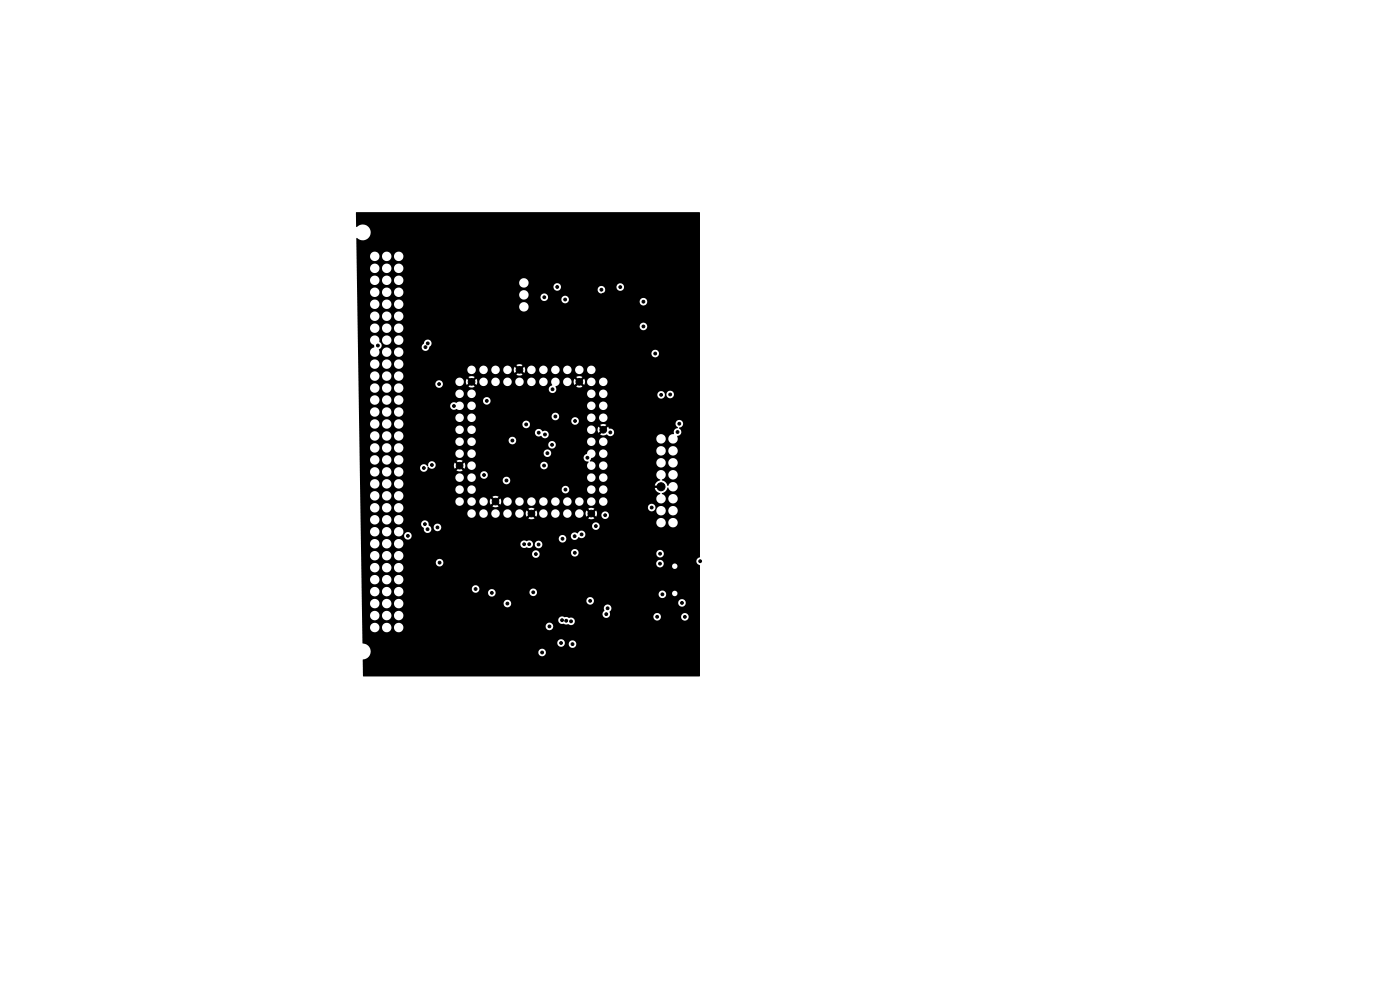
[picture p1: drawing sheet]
<svg xmlns="http://www.w3.org/2000/svg" width="297mm" height="210mm" viewBox="0 0 297 210" stroke-linecap="round" stroke-linejoin="round" font-family="sans-serif">
<g fill="#000" stroke="#000" stroke-width=".21">
<circle cx="126.2" cy="59.3" r=".3"/>
<circle cx="128.5" cy="59" r=".3"/>
<circle cx="80.2" cy="73.3" r=".3"/>
<circle cx="90.3" cy="73.6" r=".3"/>
<circle cx="90.7" cy="72.8" r=".3"/>
<circle cx="94.7" cy="73.3" r=".3"/>
<circle cx="98.3" cy="79.3" r=".3"/>
<circle cx="110.2" cy="78.5" r=".71"/>
<circle cx="115.5" cy="63.1" r=".3"/>
<circle cx="118.2" cy="60.9" r=".3"/>
<circle cx="119.9" cy="63.5" r=".3"/>
<circle cx="127.6" cy="61.5" r=".3"/>
<circle cx="128" cy="62.5" r=".3"/>
<circle cx="131.6" cy="60.9" r=".3"/>
<circle cx="136.5" cy="69.3" r=".3"/>
<circle cx="136.5" cy="64" r=".3"/>
<circle cx="139" cy="77.7" r=".3"/>
<circle cx="139" cy="75" r=".3"/>
<circle cx="89.9" cy="99.3" r=".3"/>
<circle cx="91.6" cy="98.6" r=".3"/>
<circle cx="93.2" cy="81.5" r=".3"/>
<circle cx="96.3" cy="86.1" r=".3"/>
<circle cx="97.5" cy="98.8" r=".71"/>
<circle cx="100" cy="81" r=".71"/>
<circle cx="103.3" cy="85" r=".3"/>
<circle cx="108.7" cy="93.5" r=".3"/>
<circle cx="111.6" cy="90" r=".3"/>
<circle cx="114.3" cy="91.8" r=".3"/>
<circle cx="115.4" cy="98.8" r=".3"/>
<circle cx="115.6" cy="92.2" r=".3"/>
<circle cx="116.1" cy="96.1" r=".3"/>
<circle cx="117.1" cy="94.4" r=".3"/>
<circle cx="117.2" cy="82.6" r=".3"/>
<circle cx="117.8" cy="88.4" r=".3"/>
<circle cx="122" cy="89.3" r=".3"/>
<circle cx="122.9" cy="81" r=".71"/>
<circle cx="124.6" cy="97.1" r=".3"/>
<circle cx="128" cy="91.2" r=".71"/>
<circle cx="129.5" cy="91.7" r=".3"/>
<circle cx="140.3" cy="83.8" r=".3"/>
<circle cx="142.2" cy="83.7" r=".3"/>
<circle cx="143.7" cy="91.6" r=".3"/>
<circle cx="144.1" cy="89.9" r=".3"/>
<circle cx="86.5" cy="113.7" r=".3"/>
<circle cx="90.1" cy="111.2" r=".3"/>
<circle cx="90.7" cy="112.3" r=".3"/>
<circle cx="92.8" cy="111.9" r=".3"/>
<circle cx="93.3" cy="119.4" r=".3"/>
<circle cx="102.7" cy="100.8" r=".3"/>
<circle cx="105.1" cy="106.4" r=".71"/>
<circle cx="107.4" cy="101.9" r=".3"/>
<circle cx="111.2" cy="115.4" r=".3"/>
<circle cx="112.3" cy="115.4" r=".3"/>
<circle cx="112.7" cy="108.9" r=".71"/>
<circle cx="113.7" cy="117.5" r=".3"/>
<circle cx="114.3" cy="115.5" r=".3"/>
<circle cx="119.3" cy="114.3" r=".3"/>
<circle cx="120" cy="103.9" r=".3"/>
<circle cx="121.9" cy="113.7" r=".3"/>
<circle cx="121.9" cy="117.3" r=".3"/>
<circle cx="123.4" cy="113.4" r=".3"/>
<circle cx="125.4" cy="108.9" r=".71"/>
<circle cx="126.4" cy="111.6" r=".3"/>
<circle cx="128.4" cy="109.3" r=".3"/>
<circle cx="138.3" cy="107.7" r=".3"/>
<circle cx="140" cy="119.6" r=".3"/>
<circle cx="140" cy="117.5" r=".3"/>
<circle cx="140.2" cy="103.3" r=".85"/>
<circle cx="148.5" cy="119" r=".3"/>
<circle cx="93.3" cy="133.5" r=".3"/>
<circle cx="96.5" cy="122" r=".3"/>
<circle cx="100.9" cy="124.9" r=".3"/>
<circle cx="104.3" cy="125.8" r=".3"/>
<circle cx="107.6" cy="128" r=".3"/>
<circle cx="113" cy="134.2" r=".3"/>
<circle cx="113.1" cy="125.6" r=".3"/>
<circle cx="115" cy="138.4" r=".3"/>
<circle cx="116.6" cy="132.9" r=".3"/>
<circle cx="117.5" cy="132" r=".3"/>
<circle cx="119" cy="136.4" r=".3"/>
<circle cx="119.2" cy="131.6" r=".3"/>
<circle cx="120.1" cy="131.7" r=".3"/>
<circle cx="121.1" cy="131.8" r=".3"/>
<circle cx="121.5" cy="136.6" r=".3"/>
<circle cx="123" cy="130" r=".3"/>
<circle cx="125" cy="132" r=".3"/>
<circle cx="125" cy="132.8" r=".3"/>
<circle cx="125.2" cy="127.5" r=".3"/>
<circle cx="128.6" cy="130.3" r=".3"/>
<circle cx="128.9" cy="129" r=".3"/>
<circle cx="131.2" cy="120.2" r=".3"/>
<circle cx="139.4" cy="130.8" r=".3"/>
<circle cx="140.5" cy="126.1" r=".3"/>
<circle cx="144.7" cy="127.9" r=".3"/>
<circle cx="145.3" cy="130.9" r=".3"/>
<circle cx="120.8" cy="140.5" r=".3"/>
</g>
<path d="M75.5 45.1l72.9-.1 .1 73.2a.89 .89 0 0 0-.8 .9 .89 .89 0 0 0 .8 .9l-.1 23.5h-71.3l-.1-.1-.1-3.4 .2-.1a1.67 1.67 0 0 0 1.5-1.5h35.6v.2a.81 .81 0 0 0 1.3 .4 .81 .81 0 0 0-.1-1.3 .81 .81 0 0 0-1.2 .7h-35.6v-.1a2.01 2.01 0 0 0-1.7-1.9h41.3v.2a.8 .8 0 0 0 .8 .6 .8 .8 0 0 0 .8-.6h.8l.1 .2a.8 .8 0 0 0 1.3 .5 .8 .8 0 0 0-.2-1.4 .8 .8 0 0 0-1.2 .7h-.8a.81 .81 0 0 0-.7-1 .81 .81 0 0 0-.9 .8h-41.3l-.1-3.2h1.7v.2a1.01 1.01 0 0 0 1.1 .7 1.01 1.01 0 0 0 .9-.9h.5l.1 .2a1.01 1.01 0 0 0 1 .7 1.01 1.01 0 0 0 .9-.9h.6v.2a1 1 0 0 0 1.2 .7 1 1 0 0 0 .8-1.2h30.2v.2a.8 .8 0 0 0 1.3 .4 .8 .8 0 0 0-.2-1.3 .8 .8 0 0 0-1.1 .7l-30.3-.1a1.01 1.01 0 0 0-1.1-.7 1.01 1.01 0 0 0-.8 1.1h-.6v-.2a1.01 1.01 0 0 0-1.1-.9 1.01 1.01 0 0 0-.9 1.1h-.5v-.2a1.01 1.01 0 0 0-1.1-.9 1.01 1.01 0 0 0-.9 1.1h-1.7v-2.5h1.7v.2a1.01 1.01 0 0 0 1.1 .7 1.01 1.01 0 0 0 .9-.9h.5l.1 .2a1.01 1.01 0 0 0 1 .7 1.01 1.01 0 0 0 .9-.9h.6v.2a1 1 0 0 0 1.2 .7h33.6l.1 .1a.87 .87 0 0 0 1.1 .6l.5 .2 .4-.1a.86 .86 0 0 0 1.1 .1 .86 .86 0 0 0 .2-1.2 .86 .86 0 0 0-1.2-.2l-.3-.2h-.5a.86 .86 0 0 0-1.4 .7h-33.6a1 1 0 0 0 .7-1.3h42.3v.2a.81 .81 0 0 0 1.4 .3h9.4v.2a.8 .8 0 0 0 .9 .6 .8 .8 0 0 0 .7-.7h4.3v.1a.8 .8 0 0 0 1.3 .5 .8 .8 0 0 0-.2-1.4 .8 .8 0 0 0-1.1 .8l-4.3-.1a.81 .81 0 0 0-.8-.8 .81 .81 0 0 0-.8 .8h-9.4l.2-.3v-.5a.43 .43 0 0 1 .2-.6 .83 .83 0 0 0-.8-1.2 .83 .83 0 0 0-.6 1.4l-.4 .7-42.3-.1a1 1 0 0 0-1.2-.6 1 1 0 0 0-.7 1.1h-.6v-.2a1.01 1.01 0 0 0-1.1-.9 1.01 1.01 0 0 0-.9 1.1h-.5v-.2a1.01 1.01 0 0 0-1.1-.9 1.01 1.01 0 0 0-.9 1.1h-1.7v-2.6h1.7v.2a1.01 1.01 0 0 0 1.1 .7 1.01 1.01 0 0 0 .9-.9h.5l.1 .2a1.01 1.01 0 0 0 1 .7 1.01 1.01 0 0 0 .9-.9h.6v.2a1 1 0 0 0 1.1 .7 1 1 0 0 0 .9-1h21.2l.1 .2a.8 .8 0 0 0 1.1 .5 .8 .8 0 0 0 .2-1.2h16.2v.1a.8 .8 0 0 0 .7 .7 .8 .8 0 0 0 .8-.4h18v.2a.81 .81 0 0 0 1.3 .4 .81 .81 0 0 0-.2-1.3 .81 .81 0 0 0-1.1 .7l-18-.1a.81 .81 0 0 0-.5-1.1 .81 .81 0 0 0-1 .8l-16.3-.1a.81 .81 0 0 0-.8-.1 .81 .81 0 0 0-.5 .7l-21.2-.1a1.01 1.01 0 0 0-1.1-.9 1.01 1.01 0 0 0-.9 1.1h-.6v-.2a1.01 1.01 0 0 0-1.1-.9 1.01 1.01 0 0 0-.9 1.1h-.5v-.2a1.01 1.01 0 0 0-1.1-.9 1.01 1.01 0 0 0-.9 1.1h-1.7l-.1-2.5h1.8v.2a1.01 1.01 0 0 0 1.1 .7 1.01 1.01 0 0 0 .9-.9h.5l.1 .2a1.01 1.01 0 0 0 1 .7 1.01 1.01 0 0 0 .9-.9h.6v.2a1 1 0 0 0 1 .7 1 1 0 0 0 .9-.7h18l.1 .1a.8 .8 0 0 0 .9 .7 .8 .8 0 0 0 .6-1h7.2l.1 .4 .3 .4a.79 .79 0 0 0 1.1-.3h25.9v.2a.8 .8 0 0 0 1 .5 .8 .8 0 0 0 .6-1h1.3v.2a.58 .58 0 0 0 .9 .4 .58 .58 0 0 0 0-1 .58 .58 0 0 0-.9 .4l-1.4-.1a.81 .81 0 0 0-.9-.4 .81 .81 0 0 0-.6 .8l-25.8-.1a.81 .81 0 0 0-.6-1.1 .81 .81 0 0 0-1 .7h-7.2a.81 .81 0 0 0-.9-.6 .81 .81 0 0 0-.7 .8h-18l-.1-.9h14.7v.2a.81 .81 0 0 0 1.3 .5 .81 .81 0 0 0-.2-1.4 .81 .81 0 0 0-1.1 .7h-14.7a1.01 1.01 0 0 0-1.2-.3 1.01 1.01 0 0 0-.6 1h-.6v-.2a1.01 1.01 0 0 0-1.1-.9 1.01 1.01 0 0 0-.9 1.1h-.5v-.2a1.01 1.01 0 0 0-1.1-.9 1.01 1.01 0 0 0-.9 1.1h-1.8v-2.5h1.8v.2a1.01 1.01 0 0 0 1.1 .7 1.01 1.01 0 0 0 .9-.9h.5l.1 .2a1.01 1.01 0 0 0 1 .7 1.01 1.01 0 0 0 .9-.9h.6v.2a1.01 1.01 0 0 0 1.7 .4 1.01 1.01 0 0 0-.4-1.7 1.01 1.01 0 0 0-1.3 1.1h-.6v-.2a1.01 1.01 0 0 0-1.1-.9 1.01 1.01 0 0 0-.9 1.1h-.5v-.2a1.01 1.01 0 0 0-1.1-.9 1.01 1.01 0 0 0-.9 1.1h-1.8v-2.6h1.8v.2a1.01 1.01 0 0 0 1.1 .7 1.01 1.01 0 0 0 .9-.9h.5l.1 .2a1.01 1.01 0 0 0 1 .7 1.01 1.01 0 0 0 .9-.9h.6v.2a1.01 1.01 0 0 0 1.7 .5 1.01 1.01 0 0 0-.4-1.7 1.01 1.01 0 0 0-1.3 1h-.6v-.2a1.01 1.01 0 0 0-1.1-.9 1.01 1.01 0 0 0-.9 1.1h-.5v-.2a1.01 1.01 0 0 0-1.1-.9 1.01 1.01 0 0 0-.9 1.1h-1.8l-.1-1.1h15.8l.1 .1a.8 .8 0 0 0 .7 .7 .8 .8 0 0 0 .8-.6h45.2v.1a.8 .8 0 0 0 .7 .7 .8 .8 0 0 0 .8-.4h1.9v.2a.58 .58 0 0 0 .9 .4 .58 .58 0 0 0 0-1 .58 .58 0 0 0-.9 .4h-1.9v-.1a.81 .81 0 0 0-.5-1.1 .81 .81 0 0 0-1 .8l-45.2-.1a.81 .81 0 0 0-.7-.9 .81 .81 0 0 0-.9 .8h-15.8v-1.4h1.9v.2a1.01 1.01 0 0 0 1.1 .7 1.01 1.01 0 0 0 .9-.9h.5l.1 .2a1.01 1.01 0 0 0 1 .7 1.01 1.01 0 0 0 .9-.9h.6v.2a1 1 0 0 0 1.3 .6 1 1 0 0 0 .6-1.3h27.4v.2a.8 .8 0 0 0 1 .6 .8 .8 0 0 0 .5-1h6.7l.1 .1a.81 .81 0 0 0 .7 .7 .81 .81 0 0 0 .8-.6h16.5v.1a.8 .8 0 0 0 1.3 .5 .8 .8 0 0 0-.1-1.4 .8 .8 0 0 0-1.2 .8l-16.5-.1a.81 .81 0 0 0-.7-.9 .81 .81 0 0 0-.9 .8l-6.7-.1a.81 .81 0 0 0-.9-.4 .81 .81 0 0 0-.6 .7h-27.4a1 1 0 0 0-1.2-.6 1 1 0 0 0-.7 1.1h-.6v-.2a1.01 1.01 0 0 0-1.1-.9 1.01 1.01 0 0 0-.9 1.1h-.5v-.2a1.01 1.01 0 0 0-1.1-.9 1.01 1.01 0 0 0-.9 1.1h-1.9v-2.6h1.9v.2a1.01 1.01 0 0 0 1.1 .7 1.01 1.01 0 0 0 .9-.9h.5l.1 .2a1.01 1.01 0 0 0 1 .7 1.01 1.01 0 0 0 .9-.9h.6v.2a1.01 1.01 0 0 0 1.1 .7 1.01 1.01 0 0 0 .9-.9h24.8v.2a.95 .95 0 0 0 1.4 .5 .8 .8 0 0 0 1.3-.6h.4v.2a.8 .8 0 0 0 1.3 .4 .8 .8 0 0 0-.2-1.3 .8 .8 0 0 0-1.1 .7l-.4-.1a.88 .88 0 0 0-1.4-.6 .8 .8 0 0 0-.9-.1 .8 .8 0 0 0-.4 .7h-24.8a1.01 1.01 0 0 0-1-1.1 1.01 1.01 0 0 0-1 1.1h-.6v-.2a1.01 1.01 0 0 0-1.1-.9 1.01 1.01 0 0 0-.9 1.1h-.5v-.2a1.01 1.01 0 0 0-1.1-.9 1.01 1.01 0 0 0-.9 1.1h-1.9l-.1-2.5h2v.2a1.01 1.01 0 0 0 1.1 .7 1.01 1.01 0 0 0 .9-.9h.5l.1 .2a1.01 1.01 0 0 0 1 .7 1.01 1.01 0 0 0 .9-.9h.6v.2a1 1 0 0 0 1.5 .6h.6l.3 .6a.8 .8 0 0 0 1 0h31.5l.1 .2a.8 .8 0 0 0 1.1 .5 .8 .8 0 0 0 .2-1.3h1.2v.2a.85 .85 0 0 0 .8 .7 .85 .85 0 0 0 .9-.7 .83 .83 0 0 0 1.2-.1 .83 .83 0 0 0-.3-1.2 .83 .83 0 0 0-1.2 .6l-.1-.1a.8 .8 0 0 0-.8-.1 .8 .8 0 0 0-.5 .7h-1.3a.81 .81 0 0 0-.8-.1 .81 .81 0 0 0-.5 .7h-31.5l.2-.1a.8 .8 0 0 0-.4-1.3 .8 .8 0 0 0-1.1 .8h-.6l.1-.1a1.01 1.01 0 0 0-.2-1.7 1.01 1.01 0 0 0-1.4 1h-.6v-.2a1.01 1.01 0 0 0-1.1-.9 1.01 1.01 0 0 0-.9 1.1h-.5v-.2a1.01 1.01 0 0 0-1.1-.9 1.01 1.01 0 0 0-.9 1.1h-2v-2.5h2v.2a1.01 1.01 0 0 0 1.1 .7 1.01 1.01 0 0 0 .9-.9h.5l.1 .2a1.01 1.01 0 0 0 1 .7 1.01 1.01 0 0 0 .9-.9h.6v.2a1 1 0 0 0 1.4 .6h4.3l.2 .5 .4 .4a.8 .8 0 0 0 .9 1 .8 .8 0 0 0 .6-1.2h.6v.2a.8 .8 0 0 0 1 .6 .8 .8 0 0 0 .6-1.1h32v.2a.81 .81 0 0 0 1.2 .5 .81 .81 0 0 0 .1-1.3h12.3l.1 .2a1.01 1.01 0 0 0 1 .7 1.01 1.01 0 0 0 .9-.9h.6v.2a1.01 1.01 0 0 0 1.7 .4 1.01 1.01 0 0 0-.4-1.7 1.01 1.01 0 0 0-1.3 1.1h-.6v-.2a1.01 1.01 0 0 0-1.1-.9 1.01 1.01 0 0 0-.9 1.1l-12.4-.1a.81 .81 0 0 0-1.2 .7l-32.1-.1a.81 .81 0 0 0-.9-.4 .81 .81 0 0 0-.6 .8h-.6l-.4-.4a.85 .85 0 0 0-.7-1 .85 .85 0 0 0-1 .7l-4.2-.1a1.01 1.01 0 0 0 0-1.7 1.01 1.01 0 0 0-1.5 1h-.6v-.2a1.01 1.01 0 0 0-1.1-.9 1.01 1.01 0 0 0-.9 1.1h-.5v-.2a1.01 1.01 0 0 0-1.1-.9 1.01 1.01 0 0 0-.9 1.1h-2v-1.5h22.6v.1a.9 .9 0 0 0 1 .8 .9 .9 0 0 0 .8-.9h.8v.1a.9 .9 0 0 0 1 .8 .9 .9 0 0 0 .8-.9h.7v.1a.9 .9 0 0 0 1 .8 .9 .9 0 0 0 .8-.9h.8v.1a.9 .9 0 0 0 .9 .8 .9 .9 0 0 0 .9-.9h.7v.1a.9 .9 0 0 0 .9 .8 .9 .9 0 0 0 .9-.9h.4l.2 .7 .6-.6 .4 .3-.6 .7a1.19 1.19 0 0 0 1.3 0l-.6-.7 .3-.3 .7 .6 .1-.7h.5v.1a.9 .9 0 0 0 1 .8 .9 .9 0 0 0 .8-.9h.7v.1a.9 .9 0 0 0 1 .8 .9 .9 0 0 0 .8-.9h.8v.1a.9 .9 0 0 0 .9 .8 .9 .9 0 0 0 .9-.9h.7v.1a.9 .9 0 0 0 .9 .8 .9 .9 0 0 0 .9-.9h.4l.2 .7 .6-.6 .4 .3-.6 .7a1.19 1.19 0 0 0 1.3 0l-.6-.7 .3-.3 .7 .6 .1-.3h1v.2a.81 .81 0 0 0 1.3 .4 .81 .81 0 0 0-.2-1.3 .81 .81 0 0 0-1.1 .7h-1v-.6l-.1-.4-.7 .6-.3-.4 .6-.6-.4-.2-.9 .2 .6 .6-.4 .4-.6-.6-.2 .6h-.4a.9 .9 0 0 0-.9-.9 .9 .9 0 0 0-.9 .9h-.7l-.1-.2a.9 .9 0 0 0-.9-.7 .9 .9 0 0 0-.8 .9h-.8v-.2a.9 .9 0 0 0-1-.7 .9 .9 0 0 0-.8 .9h-.7l-.1-.2a.9 .9 0 0 0-.9-.7 .9 .9 0 0 0-.8 .9h-.5l-.1-.6-.7 .6-.3-.4 .6-.6-.7-.2-.6 .2 .6 .6-.4 .4-.6-.6-.2 .6h-.4a.9 .9 0 0 0-.9-.9 .9 .9 0 0 0-.9 .9h-.7l-.1-.2a.9 .9 0 0 0-.9-.7 .9 .9 0 0 0-.8 .9h-.8v-.2a.9 .9 0 0 0-1-.7 .9 .9 0 0 0-.8 .9h-.7l-.1-.2a.9 .9 0 0 0-.9-.7 .9 .9 0 0 0-.8 .9h-.8v-.2a.9 .9 0 0 0-.9-.7 .9 .9 0 0 0-.9 .9h-22.6v-1.1h2v.2a1.01 1.01 0 0 0 1.1 .7 1.01 1.01 0 0 0 .9-.9h.5l.1 .2a1.01 1.01 0 0 0 1 .7 1.01 1.01 0 0 0 .9-.9h.6v.2a1 1 0 0 0 1.2 .7 1 1 0 0 0 .8-1h51.8l.1 .1a.8 .8 0 0 0 1 .6h.7l.1 .2a1.01 1.01 0 0 0 1 .7 1.01 1.01 0 0 0 .9-.9h.6v.2a1 1 0 0 0 1.7 .5 1 1 0 0 0-.4-1.7 1 1 0 0 0-1.3 1h-.6v-.2a1.01 1.01 0 0 0-1.1-.9 1.01 1.01 0 0 0-.9 1.1h-.7h.1a.81 .81 0 0 0 .1-1.4 .81 .81 0 0 0-1.3 .7l-51.8-.1a1.01 1.01 0 0 0-1.1-.9 1.01 1.01 0 0 0-.9 1.1h-.6v-.2a1.01 1.01 0 0 0-1.1-.9 1.01 1.01 0 0 0-.9 1.1h-.5v-.2a1.01 1.01 0 0 0-1.1-.9 1.01 1.01 0 0 0-.9 1.1h-2l-.1-1.5h20.2v.2a.9 .9 0 0 0 1 .8 .9 .9 0 0 0 .8-1h.7v.2a.9 .9 0 0 0 1 .8 .9 .9 0 0 0 .8-1h.8v.2a.9 .9 0 0 0 .9 .8 .9 .9 0 0 0 .9-.9h.4l.2 .7 .6-.7 .4 .4-.6 .6a1.19 1.19 0 0 0 1.3 0l-.6-.6 .3-.4 .6 .7 .2-.8h.5v.2a.9 .9 0 0 0 .9 .8 .9 .9 0 0 0 .9-1h.7v.2a.9 .9 0 0 0 1 .8 .9 .9 0 0 0 .8-1h.7v.2a.9 .9 0 0 0 1 .8 .9 .9 0 0 0 .8-1h.8v.2a.9 .9 0 0 0 1 .8 .9 .9 0 0 0 .8-1h.7v.2a.9 .9 0 0 0 1 .8 .9 .9 0 0 0 .8-1h.8v.2a.9 .9 0 0 0 .9 .8 .9 .9 0 0 0 .9-1h.7v.2a.9 .9 0 0 0 1 .8 .9 .9 0 0 0 .8-1h.7v.2a.9 .9 0 0 0 1 .8 .9 .9 0 0 0 .8-1h.8v.2a.9 .9 0 0 0 1.4 .7 .9 .9 0 0 0 0-1.6 .9 .9 0 0 0-1.4 .7h-.8v-.2a.9 .9 0 0 0-.9-.6 .9 .9 0 0 0-.9 .8h-.7v-.2a.9 .9 0 0 0-1-.6 .9 .9 0 0 0-.8 .8h-.7l-.1-.2a.9 .9 0 0 0-.9-.6 .9 .9 0 0 0-.8 .8h-.8v-.2a.9 .9 0 0 0-1-.6 .9 .9 0 0 0-.8 .8h-.7l-.1-.2a.9 .9 0 0 0-.9-.6 .9 .9 0 0 0-.8 .8h-.8v-.2a.9 .9 0 0 0-.9-.6 .9 .9 0 0 0-.9 .8h-.7v-.2a.9 .9 0 0 0-1-.6 .9 .9 0 0 0-.8 .8h-.7l-.1-.2a.9 .9 0 0 0-.9-.6 .9 .9 0 0 0-.8 .8h-.5l-.2-.6-.6 .7-.3-.4 .6-.6-.7-.2-.6 .2 .6 .6-.4 .4-.6-.7-.2 .7h-.4a.9 .9 0 0 0-.9-.9 .9 .9 0 0 0-.9 .8h-.8v-.2a.9 .9 0 0 0-.9-.6 .9 .9 0 0 0-.9 .8h-.7v-.2a.9 .9 0 0 0-1-.6 .9 .9 0 0 0-.8 .8h-20.2v-1h2.1v.2a1.01 1.01 0 0 0 1.1 .7 1.01 1.01 0 0 0 .9-.9h.5l.1 .2a1.01 1.01 0 0 0 1 .7 1.01 1.01 0 0 0 .9-.9h.6v.2a1.01 1.01 0 0 0 1.7 .4 1.01 1.01 0 0 0-.4-1.7 1.01 1.01 0 0 0-1.3 1.1h-.6v-.2a1.01 1.01 0 0 0-1.1-.9 1.01 1.01 0 0 0-.9 1.1h-.5v-.2a1.01 1.01 0 0 0-1.1-.9 1.01 1.01 0 0 0-.9 1.1h-2.1v-1.5h20.2v.1a.9 .9 0 0 0 1 .9 .9 .9 0 0 0 .8-1h.7v.1a.9 .9 0 0 0 1 .9 .9 .9 0 0 0 .8-.9h18.3v.1a.8 .8 0 0 0 .9 .7 .8 .8 0 0 0 .7-.9h3.7v.1a.9 .9 0 0 0 1 .9 .9 .9 0 0 0 .8-1h.8v.1a.9 .9 0 0 0 1.4 .7 .9 .9 0 0 0-.2-1.6h11.5v.5h-.9a1.62 1.62 0 0 0 1.2 1.2 1.09 1.09 0 0 0-.9 1 1.09 1.09 0 0 0 .7 1.1 1.01 1.01 0 0 0 1.3-.9h.6v.2a1.01 1.01 0 0 0 1.7 .4 1.01 1.01 0 0 0-.4-1.6 1.01 1.01 0 0 0-1.3 1h-.6v-.2a1.24 1.24 0 0 0-.8-1v-.1a1.65 1.65 0 0 0 1.3-1.2 1.1 1.1 0 0 0 1 .8 1.1 1.1 0 0 0 1-.7 1.04 1.04 0 0 0-.7-1.2 1.04 1.04 0 0 0-1.3 .8l-.1-.1a1.65 1.65 0 0 0-1.2-1.2l.1-.1a1 1 0 0 0 .7-.9h.6v.2a1.01 1.01 0 0 0 1.7 .4 1.01 1.01 0 0 0-.4-1.6 1.01 1.01 0 0 0-1.3 1h-.6v-.2a1.03 1.03 0 0 0-1-.9 1.03 1.03 0 0 0-1 1 1.03 1.03 0 0 0 .9 1.1l-.1 .1a1.39 1.39 0 0 0-1.1 1.1h-10.7a.9 .9 0 0 0-1.1 .8h-.8v-.2a.9 .9 0 0 0-.9-.6 .9 .9 0 0 0-.9 .8l-3.8-.1a.81 .81 0 0 0-.8-.6 .81 .81 0 0 0-.7 .8l-18.3-.1a.9 .9 0 0 0-.9-.8 .9 .9 0 0 0-.9 .8h-.7v-.2a.9 .9 0 0 0-1-.6 .9 .9 0 0 0-.8 .8h-20.2v-1.1h2.1v.2a1.01 1.01 0 0 0 1.1 .7 1.01 1.01 0 0 0 .9-.9h.5l.1 .2a1.01 1.01 0 0 0 1 .7 1.01 1.01 0 0 0 .9-.9h.6v.2a1.01 1.01 0 0 0 1.7 .5 1.01 1.01 0 0 0-.4-1.7 1.01 1.01 0 0 0-1.3 1h-.6v-.2a1.01 1.01 0 0 0-1.1-.9 1.01 1.01 0 0 0-.9 1.1h-.5v-.2a1.01 1.01 0 0 0-1.1-.9 1.01 1.01 0 0 0-.9 1.1h-2.1v-1.5h20.2v.2a.9 .9 0 0 0 1 .8 .9 .9 0 0 0 .8-1h.7v.2a.9 .9 0 0 0 .7 .8 .9 .9 0 0 0 .9-.3h5.9l.1 .2a.8 .8 0 0 0 1.2 .5 .8 .8 0 0 0-.1-1.4h16.7v.2a.9 .9 0 0 0 1 .8 .9 .9 0 0 0 .8-1h.8v.2a.9 .9 0 0 0 1.4 .7 .9 .9 0 0 0 0-1.5 .9 .9 0 0 0-1.4 .6h-.8v-.1a.9 .9 0 0 0-.9-.7 .9 .9 0 0 0-.9 .8h-16.7a.81 .81 0 0 0-1.2 .7h-5.9a.9 .9 0 0 0 .1-1.1h1.1v.1a.81 .81 0 0 0 1.3 .5 .81 .81 0 0 0-.2-1.4 .81 .81 0 0 0-1.1 .8l-1.2-.1a.9 .9 0 0 0-.9-.2 .9 .9 0 0 0-.7 .7h-.7v-.1a.9 .9 0 0 0-1-.7 .9 .9 0 0 0-.8 .8h-20.2l-.1-1h2.2v.2a1.01 1.01 0 0 0 1.1 .7 1.01 1.01 0 0 0 .9-.9h.5l.1 .2a1.01 1.01 0 0 0 1 .7 1.01 1.01 0 0 0 .9-.9h.6v.2a1 1 0 0 0 1.6 .5 1 1 0 0 0-.1-1.6h4v.2a.85 .85 0 0 0 1.1 .6 .85 .85 0 0 0 .6-1.1h.1a.81 .81 0 0 0 .8 .4 .81 .81 0 0 0 .7-.6h3.9l.2 .6 .6-.6 .4 .4-.7 .6a1.19 1.19 0 0 0 1.4 0l-.7-.6 .4-.4 .6 .6 .2-.7h.4v.2a.9 .9 0 0 0 1 .8 .9 .9 0 0 0 .8-.9h13.7v.1a.81 .81 0 0 0 1.3 .5 .81 .81 0 0 0-.1-1.4 .81 .81 0 0 0-1.2 .8l-13.7-.1a.9 .9 0 0 0-.9-.8 .9 .9 0 0 0-.9 .8h-.4l-.2-.6-.6 .6-.4-.3 .7-.6-.7-.2-.7 .2 .7 .6-.4 .3-.6-.6-.2 .7h-3.9a.84 .84 0 0 0-.9-1 .84 .84 0 0 0-.7 1.1 .92 .92 0 0 0-1-.4 .92 .92 0 0 0-.7 .8l-4-.1a1.01 1.01 0 0 0-1.5 1h-.6v-.2a1.01 1.01 0 0 0-1.1-.9 1.01 1.01 0 0 0-.9 1.1h-.5v-.2a1.01 1.01 0 0 0-1.1-.9 1.01 1.01 0 0 0-.9 1.1h-2.2v-2.5h2.2v.2a1.01 1.01 0 0 0 1.1 .7 1.01 1.01 0 0 0 .9-.9h.5l.1 .2a1.01 1.01 0 0 0 1 .7 1.01 1.01 0 0 0 .9-.9h.6v.2a1 1 0 0 0 1.7 .4 1 1 0 0 0-.4-1.7 1 1 0 0 0-1.3 1.1h-.6v-.2a1.01 1.01 0 0 0-1.1-.9 1.01 1.01 0 0 0-.9 1.1h-.5v-.2a1.01 1.01 0 0 0-1.1-.9 1.01 1.01 0 0 0-.9 1.1h-2.2v-1.5h20.3v.1a.9 .9 0 0 0 1 .8 .9 .9 0 0 0 .8-.9h.7v.1a.91 .91 0 0 0 1.2 .8h23.5v.2a.97 .97 0 0 0 1.1 .7 .95 .95 0 0 0-.1 1.5 .95 .95 0 0 0 1.5-.5v-.3h.8a.9 .9 0 0 0 1.1 1 .9 .9 0 0 0 .5-1.4h10.5l.1 .2a1.01 1.01 0 0 0 1 .7 1.01 1.01 0 0 0 .9-.9h.6v.2a1.01 1.01 0 0 0 1.7 .4 1.01 1.01 0 0 0-.4-1.7 1.01 1.01 0 0 0-1.3 1.1h-.6v-.2a1.01 1.01 0 0 0-1.1-.9 1.01 1.01 0 0 0-.9 1.1l-10.5-.1a.9 .9 0 0 0-1-.3 .9 .9 0 0 0-.6 .8h-.8v-.2a1.09 1.09 0 0 0-1.2-.7l.5-.7a.9 .9 0 0 0 .7-.9h.8v.1a.9 .9 0 0 0 1.2 .8 .9 .9 0 0 0 .4-1.4h10.5l.1 .2a1.01 1.01 0 0 0 1 .7 1.01 1.01 0 0 0 .9-.9h.6v.2a1.01 1.01 0 0 0 1.7 .5 1.01 1.01 0 0 0-.4-1.7 1.01 1.01 0 0 0-1.3 1h-.6v-.2a1.01 1.01 0 0 0-1.1-.9 1.01 1.01 0 0 0-.9 1.1h-10.5a.9 .9 0 0 0-1-.3 .9 .9 0 0 0-.6 .8h-.8v-.2a.97 .97 0 0 0-1.1-.6 .97 .97 0 0 0-.8 .9l-.4 .3-.2 .5h-23.5l.5-.4 .1-.6h14.4v.2a.81 .81 0 0 0 1.3 .5 .81 .81 0 0 0-.1-1.4 .81 .81 0 0 0-1.2 .7h-14.4v-.1a.9 .9 0 0 0-.9-.7 .9 .9 0 0 0-.9 .9h-.7v-.2a.9 .9 0 0 0-1-.7 .9 .9 0 0 0-.8 .9h-20.3v-1.1h2.2v.2a1.01 1.01 0 0 0 1.1 .7 1.01 1.01 0 0 0 .9-.9h.5l.1 .2a1.01 1.01 0 0 0 1 .7 1.01 1.01 0 0 0 .9-.9h.6v.2a1.01 1.01 0 0 0 1.7 .5 1.01 1.01 0 0 0-.4-1.7 1.01 1.01 0 0 0-1.3 1h-.6v-.2a1.01 1.01 0 0 0-1.1-.9 1.01 1.01 0 0 0-.9 1.1h-.5v-.2a1.01 1.01 0 0 0-1.1-.9 1.01 1.01 0 0 0-.9 1.1h-2.2l-.1-1.5h20.4v.2a.9 .9 0 0 0 1 .8 .9 .9 0 0 0 .8-1h.7v.2a.9 .9 0 0 0 .6 .7 .9 .9 0 0 0 1-.1h15.6v.1a.8 .8 0 0 0 1.3 .5 .8 .8 0 0 0-.2-1.4h7.1v.2a.9 .9 0 0 0 1 .8 .9 .9 0 0 0 .8-1h.8v.2a.9 .9 0 0 0 1.2 .8 .9 .9 0 0 0 .4-1.4h10.5l.1 .2a1.01 1.01 0 0 0 1 .7 1.01 1.01 0 0 0 .9-.9h.6v.2a1.01 1.01 0 0 0 1.4 .6 1.01 1.01 0 0 0 .5-1.4 .93 .93 0 0 0 .8-.8 .93 .93 0 0 0-.5-1 .85 .85 0 0 0 .9-1 .85 .85 0 0 0-1.1-.6 .89 .89 0 0 0 0 1.5l-.1 .1a.9 .9 0 0 0-.7 1.3h-.1a1 1 0 0 0-1.1 1.1h-.6v-.2a1.01 1.01 0 0 0-1.1-.9 1.01 1.01 0 0 0-.9 1.1l-10.5-.1a.9 .9 0 0 0-1-.3 .9 .9 0 0 0-.6 .8h-.8v-.2a.9 .9 0 0 0-.9-.6 .9 .9 0 0 0-.9 .8h-7.2a.81 .81 0 0 0-1 .8h-15.6l.2-.4v-.5h7v.1a.81 .81 0 0 0 1.3 .5 .81 .81 0 0 0-.2-1.4 .81 .81 0 0 0-1.1 .8l-7-.1a.9 .9 0 0 0-.9-.6 .9 .9 0 0 0-.9 .8h-.7v-.2a.9 .9 0 0 0-1-.6 .9 .9 0 0 0-.8 .8h-20.4v-1h2.3v.2a1.01 1.01 0 0 0 1.1 .7 1.01 1.01 0 0 0 .9-.9h.5l.1 .2a1.01 1.01 0 0 0 1 .7 1.01 1.01 0 0 0 .9-.9h.6v.2a1.01 1.01 0 0 0 1.7 .4 1.01 1.01 0 0 0-.4-1.7 1.01 1.01 0 0 0-1.3 1.1h-.6v-.2a1.01 1.01 0 0 0-1.1-.9 1.01 1.01 0 0 0-.9 1.1h-.5v-.2a1.01 1.01 0 0 0-1.1-.9 1.01 1.01 0 0 0-.9 1.1h-2.3v-1.5h20.4v.1a.9 .9 0 0 0 1 .9 .9 .9 0 0 0 .8-1h.7v.1a.9 .9 0 0 0 .6 .8 .9 .9 0 0 0 1-.2h12.8v.2a.9 .9 0 0 0 1.3 .5 .82 .82 0 0 0 .9 .5 .82 .82 0 0 0 .7-.7 .86 .86 0 0 0-.4-.8 .86 .86 0 0 0-.9 0l-.5-.4h9.9v.1a.9 .9 0 0 0 1 .9 .9 .9 0 0 0 .8-.9h.5l.2 .6 .6-.6 .3 .4-.6 .6a1.76 1.76 0 0 0 1.5 0 .81 .81 0 0 0 1.4-.2 .81 .81 0 0 0-.9-1.1l-.3-.4-.6 .6-.4-.3 .6-.7-.6-.2-.7 .2 .6 .7-.3 .3-.6-.6-.2 .7h-.5a.9 .9 0 0 0-.8-.9 .9 .9 0 0 0-1 .8h-9.9a.81 .81 0 0 0-1.1 .7l-12.8-.1a.9 .9 0 0 0-.3-1.4 .9 .9 0 0 0-1.3 .8h-.7v-.2a.9 .9 0 0 0-1-.6 .9 .9 0 0 0-.8 .8h-20.4v-1.1h2.3v.2a1.01 1.01 0 0 0 1.1 .7 1.01 1.01 0 0 0 .9-.9h.5l.1 .2a1.01 1.01 0 0 0 1 .7 1.01 1.01 0 0 0 .9-.9h.6v.2a1.01 1.01 0 0 0 1.1 .7 1.01 1.01 0 0 0 .9-.9h25.2v.2a.8 .8 0 0 0 1.3 .5 .8 .8 0 0 0-.1-1.4h9.2v.2a.8 .8 0 0 0 1.3 .4 .8 .8 0 0 0-.3-1.4h2.3v.2a.9 .9 0 0 0 1 .8 .9 .9 0 0 0 .8-1h.8v.2a.9 .9 0 0 0 1.4 .7 .9 .9 0 0 0 0-1.5 .9 .9 0 0 0-1.4 .6h-.8v-.1a.9 .9 0 0 0-.9-.7 .9 .9 0 0 0-.9 .8h-2.3a.81 .81 0 0 0-1 .8h-9.4a.81 .81 0 0 0-1 .7h-25.2v-.2a1.01 1.01 0 0 0-1.1-.9 1.01 1.01 0 0 0-.9 1.1h-.6v-.2a1.01 1.01 0 0 0-1.1-.9 1.01 1.01 0 0 0-.9 1.1h-.5v-.2a1.01 1.01 0 0 0-1.1-.9 1.01 1.01 0 0 0-.9 1.1h-2.3v-1.5h20.4v.2a.9 .9 0 0 0 1 .8 .9 .9 0 0 0 .8-1h.7v.2a.9 .9 0 0 0 1.1 .8 .9 .9 0 0 0 .7-1.1h16.1v.1a.8 .8 0 0 0 1.3 .5 .8 .8 0 0 0-.1-1.4 .8 .8 0 0 0-1.2 .8l-16.1-.1a.9 .9 0 0 0-1-.6 .9 .9 0 0 0-.8 .8h-.7v-.1a.9 .9 0 0 0-1-.7 .9 .9 0 0 0-.8 .8h-20.4l-.1-1h2.4v.2a1.01 1.01 0 0 0 1.1 .7 1.01 1.01 0 0 0 .9-.9h.5l.1 .2a1.01 1.01 0 0 0 1 .7 1.01 1.01 0 0 0 .9-.9h.6v.2a1.01 1.01 0 0 0 1.7 .4 1.01 1.01 0 0 0-.4-1.6 1.01 1.01 0 0 0-1.3 1h-.6v-.2a1.01 1.01 0 0 0-1.1-.9 1.01 1.01 0 0 0-.9 1.1h-.5v-.2a1.01 1.01 0 0 0-1.1-.9 1.01 1.01 0 0 0-.9 1.1h-2.4v-1.4h19.4v.2a.92 .92 0 0 0 1.4 .5l.3 .1a.9 .9 0 0 0 1.2-.9h.7v.2a.9 .9 0 0 0 1 .8 .9 .9 0 0 0 .8-1h23.6v.2a.9 .9 0 0 0 1 .8 .9 .9 0 0 0 .8-1h.8v.2a.9 .9 0 0 0 1.4 .6 .9 .9 0 0 0 0-1.5 .9 .9 0 0 0-1.4 .7h-.8v-.2a.9 .9 0 0 0-.9-.6 .9 .9 0 0 0-.9 .8h-23.6v-.2a.9 .9 0 0 0-.9-.6 .9 .9 0 0 0-.9 .8h-.7v-.2a1.03 1.03 0 0 0-1.7-.4 .8 .8 0 0 0-1.2 .7h-19.4v-1.1h2.4v.2a1.01 1.01 0 0 0 1.1 .7 1.01 1.01 0 0 0 .9-.9h.5l.1 .2a1.01 1.01 0 0 0 1 .7 1.01 1.01 0 0 0 .9-.9h.6v.2a1 1 0 0 0 1 .7 1 1 0 0 0 1-.9h16.9v.2a.81 .81 0 0 0 1.3 .5 .81 .81 0 0 0-.2-1.4 .81 .81 0 0 0-1.1 .7h-16.9a1.01 1.01 0 0 0-1-1.1 1.01 1.01 0 0 0-1 1.1h-.6v-.2a1.01 1.01 0 0 0-1.1-.9 1.01 1.01 0 0 0-.9 1.1h-.5v-.2a1.01 1.01 0 0 0-1.1-.9 1.01 1.01 0 0 0-.9 1.1h-2.4v-1.5h20.5v.1a.9 .9 0 0 0 1 .8 .9 .9 0 0 0 .8-.9h.7v.1a.9 .9 0 0 0 1 .8 .9 .9 0 0 0 .8-.9h23.6v.1a.9 .9 0 0 0 1 .8 .9 .9 0 0 0 .8-.9h.8v.1a.9 .9 0 0 0 .8 .8 .9 .9 0 0 0 1-.6h10.6v.1a.8 .8 0 0 0 .9 .7 .8 .8 0 0 0 .7-.9h.3v.2a.81 .81 0 0 0 1.3 .4 .81 .81 0 0 0-.2-1.3 .81 .81 0 0 0-1.1 .7l-.4-.1a.81 .81 0 0 0-.8-.6 .81 .81 0 0 0-.7 .8h-10.6v-.2a.9 .9 0 0 0-.8-1 .9 .9 0 0 0-1 .9h-.8v-.2a.9 .9 0 0 0-.9-.7 .9 .9 0 0 0-.9 .9h-23.6v-.2a.9 .9 0 0 0-.9-.7 .9 .9 0 0 0-.9 .9h-.7v-.2a.9 .9 0 0 0-1-.7 .9 .9 0 0 0-.8 .9h-20.5v-1.1h2.4v.2a1.01 1.01 0 0 0 1.1 .7 1.01 1.01 0 0 0 .9-.9h.5l.1 .2a1.01 1.01 0 0 0 1 .7 1.01 1.01 0 0 0 .9-.9h.6v.2a1 1 0 0 0 1 .7 1 1 0 0 0 .9-.7h30.9v.2a.84 .84 0 0 0 1.3 .5 .84 .84 0 0 0 .2-1.4l.6-.3 .2-.7h.8a.9 .9 0 0 0 .8 1 .9 .9 0 0 0 1-.9h.4l.2 .7 .6-.7 .4 .4-.7 .6a1.19 1.19 0 0 0 1.4 0l-.7-.6 .4-.4 .6 .7 .2-.8h.4v.2a.9 .9 0 0 0 1 .8 .9 .9 0 0 0 .8-1h.8v.2a.9 .9 0 0 0 1.4 .7 .9 .9 0 0 0 0-1.6 .9 .9 0 0 0-1.4 .7h-.8v-.2a.9 .9 0 0 0-.9-.6 .9 .9 0 0 0-.9 .8h-.4l-.2-.6-.6 .7-.4-.4 .7-.6-.7-.2-.7 .2 .7 .6-.4 .4-.6-.7-.2 .7h-.4a.9 .9 0 0 0-.9-.9 .9 .9 0 0 0-.9 .8h-.8v-.2a.93 .93 0 0 0-1.4-.4 .93 .93 0 0 0-.1 1.4l-.6 .4-.2 .5h-30.9a.99 .99 0 0 0-.4-1.1h7.3v.1a.8 .8 0 0 0 1.1 .6 .8 .8 0 0 0 .2-1.3h2.9v.2a.9 .9 0 0 0 .9 .8 .9 .9 0 0 0 .9-.9h.4l.2 .7 .6-.7 .4 .4-.6 .6a1.19 1.19 0 0 0 1.3 0l-.6-.6 .3-.4 .7 .7 .1-.8h.5v.2a.9 .9 0 0 0 1 .8 .9 .9 0 0 0 .8-1h.7v.2a.9 .9 0 0 0 1 .8 .9 .9 0 0 0 .8-1h.8v.2a.9 .9 0 0 0 .9 .8 .9 .9 0 0 0 .9-1h.7v.2a.9 .9 0 0 0 1 .8 .9 .9 0 0 0 .8-1h.7v.2a.9 .9 0 0 0 1 .8 .9 .9 0 0 0 .8-1h.8v.2a.9 .9 0 0 0 1.4 .7 .9 .9 0 0 0 0-1.6 .9 .9 0 0 0-1.4 .7h-.8v-.2a.9 .9 0 0 0-.9-.6 .9 .9 0 0 0-.9 .8h-.7v-.2a.9 .9 0 0 0-1-.6 .9 .9 0 0 0-.8 .8h-.7l-.1-.2a.9 .9 0 0 0-.9-.6 .9 .9 0 0 0-.8 .8h-.8v-.2a.9 .9 0 0 0-1-.6 .9 .9 0 0 0-.8 .8h-.7l-.1-.2a.9 .9 0 0 0-.9-.6 .9 .9 0 0 0-.8 .8h-.5l-.1-.6-.7 .7-.3-.4 .6-.6-.7-.2-.6 .2 .6 .6-.4 .4-.6-.7-.2 .7h-.4a.9 .9 0 0 0-.9-.9 .9 .9 0 0 0-.9 .8l-2.9-.1a.81 .81 0 0 0-.9-.1 .81 .81 0 0 0-.4 .8l-7.3-.1a1.01 1.01 0 0 0-1.5 1h-.6v-.2a1.01 1.01 0 0 0-1.1-.9 1.01 1.01 0 0 0-.9 1.1h-.5v-.2a1.01 1.01 0 0 0-1.1-.9 1.01 1.01 0 0 0-.9 1.1h-2.4l-.1-2.5h2.5v.2a1.01 1.01 0 0 0 1.1 .7 1.01 1.01 0 0 0 .9-.9h.5l.1 .2a1.01 1.01 0 0 0 1 .7 1.01 1.01 0 0 0 .9-.9h.6v.2a1.01 1.01 0 0 0 1.7 .4 1.01 1.01 0 0 0-.4-1.7 1.01 1.01 0 0 0-1.3 1.1h-.6v-.2a1.01 1.01 0 0 0-1.1-.9 1.01 1.01 0 0 0-.9 1.1h-.5v-.2a1.01 1.01 0 0 0-1.1-.9 1.01 1.01 0 0 0-.9 1.1h-2.5v-1.5h23.1v.1a.9 .9 0 0 0 1 .9 .9 .9 0 0 0 .8-1h.8v.1a.9 .9 0 0 0 1 .9 .9 .9 0 0 0 .8-1h.7v.1a.9 .9 0 0 0 1 .9 .9 .9 0 0 0 .8-1h.8v.1a.9 .9 0 0 0 .9 .9 .9 .9 0 0 0 .9-.9h.4l.2 .6 .6-.6 .4 .4-.7 .6a1.19 1.19 0 0 0 1.4 0l-.7-.6 .4-.4 .6 .6 .2-.7h.4v.1a.9 .9 0 0 0 1 .9 .9 .9 0 0 0 .8-1h.8v.1a.9 .9 0 0 0 1 .9 .9 .9 0 0 0 .8-1h.7v.1a.9 .9 0 0 0 1 .9 .9 .9 0 0 0 .8-1h.8v.1a.9 .9 0 0 0 .9 .9 .9 .9 0 0 0 .9-1h.7v.1a.9 .9 0 0 0 1 .9 .9 .9 0 0 0 .8-1h.7v.1a.9 .9 0 0 0 1.4 .7 .9 .9 0 0 0 0-1.5 .9 .9 0 0 0-1.4 .7h-.7v-.2a.9 .9 0 0 0-1-.6 .9 .9 0 0 0-.8 .8h-.7l-.1-.2a.9 .9 0 0 0-.9-.6 .9 .9 0 0 0-.8 .8h-.8v-.2a.9 .9 0 0 0-1-.6 .9 .9 0 0 0-.8 .8h-.7l-.1-.2a.9 .9 0 0 0-.9-.6 .9 .9 0 0 0-.8 .8h-.8v-.2a.9 .9 0 0 0-.9-.6 .9 .9 0 0 0-.9 .8h-.4l-.2-.6-.6 .6-.4-.3 .7-.7-.7-.2-.7 .2 .7 .7-.4 .3-.6-.6-.2 .7h-.4a.9 .9 0 0 0-.9-.9 .9 .9 0 0 0-.9 .8h-.8v-.2a.9 .9 0 0 0-1-.6 .9 .9 0 0 0-.8 .8h-.7l-.1-.2a.9 .9 0 0 0-.9-.6 .9 .9 0 0 0-.8 .8h-.8v-.2a.9 .9 0 0 0-.9-.6 .9 .9 0 0 0-.9 .8h-23.1v-1.1h2.5v.2a1.01 1.01 0 0 0 1.1 .7 1.01 1.01 0 0 0 .9-.9h.5l.1 .2a1.01 1.01 0 0 0 1 .7 1.01 1.01 0 0 0 .9-.9h.6v.2a1.01 1.01 0 0 0 1.7 .5 1.01 1.01 0 0 0-.4-1.7 1.01 1.01 0 0 0-1.3 1h-.6v-.2a1.01 1.01 0 0 0-1.1-.9 1.01 1.01 0 0 0-.9 1.1h-.5v-.2a1.01 1.01 0 0 0-1.1-.9 1.01 1.01 0 0 0-.9 1.1h-2.5l-.1-5h2.6l.1 .3 .4 .4a.41 .41 0 0 1 .3 .7 1 1 0 0 0-.8 1.1 1 1 0 0 0 1 .9 1 1 0 0 0 1-.9h.5l.1 .2a1.01 1.01 0 0 0 1 .7 1.01 1.01 0 0 0 .9-.9h.6v.2a1 1 0 0 0 1 .7 1 1 0 0 0 .9-.7h52.7v.2a.81 .81 0 0 0 1.3 .4 .81 .81 0 0 0-.1-1.3 .81 .81 0 0 0-1.2 .7h-52.7a1.01 1.01 0 0 0-.8-1.3 1.01 1.01 0 0 0-1.1 1.1h-.6v-.2a1.01 1.01 0 0 0-1.1-.9 1.01 1.01 0 0 0-.9 1.1h-.5l-.1-.6 .5-.6h8.6a.84 .84 0 0 0 .8 .8 .84 .84 0 0 0 .8-.9 .83 .83 0 0 0-.1-1.4 .83 .83 0 0 0-1.1 .8l-.4 .4v.3h-8.6l.1-.1a.87 .87 0 0 0-.5-1v-.2h.5a1.01 1.01 0 0 0 1 .9 1.01 1.01 0 0 0 1-.9h.6v.2a1.01 1.01 0 0 0 1.7 .4 1.01 1.01 0 0 0-.4-1.7 1.01 1.01 0 0 0-1.3 1.1h-.6v-.2a1.01 1.01 0 0 0-1.1-.9 1.01 1.01 0 0 0-.9 1.1h-.5v-.2a1.01 1.01 0 0 0-1.1-.9 1.01 1.01 0 0 0-.9 1.1h-2.6v-2.6h2.6v.2a1.01 1.01 0 0 0 1.1 .7 1.01 1.01 0 0 0 .9-.9h.5l.1 .2a1.01 1.01 0 0 0 1 .7 1.01 1.01 0 0 0 .9-.9h.6v.2a1 1 0 0 0 1.3 .7 1 1 0 0 0 .6-1.3h50.2v.1a.81 .81 0 0 0 1.3 .5 .81 .81 0 0 0-.2-1.4 .81 .81 0 0 0-1.1 .8l-50.2-.2a1.01 1.01 0 0 0-1.2-.4 1.01 1.01 0 0 0-.7 1h-.6v-.2a1.01 1.01 0 0 0-1.1-.9 1.01 1.01 0 0 0-.9 1.1h-.5v-.2a1.01 1.01 0 0 0-1.1-.9 1.01 1.01 0 0 0-.9 1.1h-2.6l-.1-2.5h2.7v.2a1.01 1.01 0 0 0 1.1 .7 1.01 1.01 0 0 0 .9-.9h.5l.1 .2a1.01 1.01 0 0 0 1 .7 1.01 1.01 0 0 0 .9-.9h.6v.2a1.01 1.01 0 0 0 1.7 .4 1.01 1.01 0 0 0-.4-1.7 1.01 1.01 0 0 0-1.3 1.1h-.6v-.2a1.01 1.01 0 0 0-1.1-.9 1.01 1.01 0 0 0-.9 1.1h-.5v-.2a1.01 1.01 0 0 0-1.1-.9 1.01 1.01 0 0 0-.9 1.1h-2.7v-2.6h2.7v.2a1.01 1.01 0 0 0 1.1 .7 1.01 1.01 0 0 0 .9-.9h.5l.1 .2a1.01 1.01 0 0 0 1 .7 1.01 1.01 0 0 0 .9-.9h.6v.2a1 1 0 0 0 1.7 .4h24.8l.1 .2a1.01 1.01 0 0 0 1.6 .4 1.01 1.01 0 0 0-.3-1.7 1.01 1.01 0 0 0-1.4 1.1h-24.7a1.01 1.01 0 0 0-.5-1.6 1.01 1.01 0 0 0-1.3 1h-.6v-.2a1.01 1.01 0 0 0-1.1-.9 1.01 1.01 0 0 0-.9 1.1h-.5v-.2a1.01 1.01 0 0 0-1.1-.9 1.01 1.01 0 0 0-.9 1.1h-2.7v-2.5h2.7v.2a1.01 1.01 0 0 0 1.1 .7 1.01 1.01 0 0 0 .9-.9h.5l.1 .2a1.01 1.01 0 0 0 1 .7 1.01 1.01 0 0 0 .9-.9h.6v.2a1 1 0 0 0 1.7 .3h24.8l.1 .2a1 1 0 0 0 .8 .7 1 1 0 0 0 1-.4h2.7l.3 .6a.8 .8 0 0 0 1.1-.2h3l.3 .7a.79 .79 0 0 0 1.1-.2h15.2a.81 .81 0 0 0 1.1 .7 .81 .81 0 0 0 .2-1.3 .81 .81 0 0 0-1.3 .4v.2h-15.2a.8 .8 0 0 0-.4-1.2 .8 .8 0 0 0-1 .7h-3l.1-.1a.81 .81 0 0 0-.6-1.1 .81 .81 0 0 0-.9 .8l-2.7-.1a1.01 1.01 0 0 0-.7-1.4 1.01 1.01 0 0 0-1.2 1h-24.7a1.01 1.01 0 0 0-.5-1.6 1.01 1.01 0 0 0-1.3 1.1h-.6v-.2a1.01 1.01 0 0 0-1.1-.9 1.01 1.01 0 0 0-.9 1.1h-.5v-.2a1.01 1.01 0 0 0-1.1-.9 1.01 1.01 0 0 0-.9 1.1h-2.7l-.1-2.5h2.8v.2a1.01 1.01 0 0 0 1.1 .7 1.01 1.01 0 0 0 .9-.9h.5l.1 .2a1.01 1.01 0 0 0 1 .7 1.01 1.01 0 0 0 .9-.9h.6v.2a1 1 0 0 0 1.7 .3h24.8l.1 .2a1 1 0 0 0 1.4 .6h5.8l.2 .5 .6 .3 .6-.2h8v.1a.8 .8 0 0 0 1.2 .6 .8 .8 0 0 0 .2-1.3h2.6v.2a.81 .81 0 0 0 1.3 .4 .81 .81 0 0 0-.2-1.3 .81 .81 0 0 0-1.1 .7l-2.7-.1a.81 .81 0 0 0-.9-.1 .81 .81 0 0 0-.4 .8h-8v-.1a.81 .81 0 0 0-.3-1.3 .81 .81 0 0 0-1.1 .8h-5.8l.2-.1a1.01 1.01 0 0 0-.3-1.7 1.01 1.01 0 0 0-1.4 1h-24.7a1.01 1.01 0 0 0-.5-1.6 1.01 1.01 0 0 0-1.3 1.1h-.6v-.2a1.01 1.01 0 0 0-1.1-.9 1.01 1.01 0 0 0-.9 1.1h-.5v-.2a1.01 1.01 0 0 0-1.1-.9 1.01 1.01 0 0 0-.9 1.1h-2.8v-2.6h2.8v.2a1.01 1.01 0 0 0 1.1 .7 1.01 1.01 0 0 0 .9-.9h.5l.1 .2a1.01 1.01 0 0 0 1 .7 1.01 1.01 0 0 0 .9-.9h.6v.2a1.01 1.01 0 0 0 1.7 .5 1.01 1.01 0 0 0-.4-1.7 1.01 1.01 0 0 0-1.3 1h-.6v-.2a1.01 1.01 0 0 0-1.1-.9 1.01 1.01 0 0 0-.9 1.1h-.5v-.2a1.01 1.01 0 0 0-1.1-.9 1.01 1.01 0 0 0-.9 1.1h-2.8l-.1-2.5h2.9v.2a1.01 1.01 0 0 0 1.1 .7 1.01 1.01 0 0 0 .9-.9h.5l.1 .2a1.01 1.01 0 0 0 1 .7 1.01 1.01 0 0 0 .9-.9h.6v.2a1.01 1.01 0 0 0 1.7 .4 1.01 1.01 0 0 0-.4-1.7 1.01 1.01 0 0 0-1.3 1.1h-.6v-.2a1.01 1.01 0 0 0-1.1-.9 1.01 1.01 0 0 0-.9 1.1h-.5v-.2a1.01 1.01 0 0 0-1.1-.9 1.01 1.01 0 0 0-.9 1.1h-2.9l.1-4a1.72 1.72 0 0 0 2.4 0 1.72 1.72 0 0 0 0-2.4 1.72 1.72 0 0 0-2.5 .1z" fill="#000"/>
</svg>
